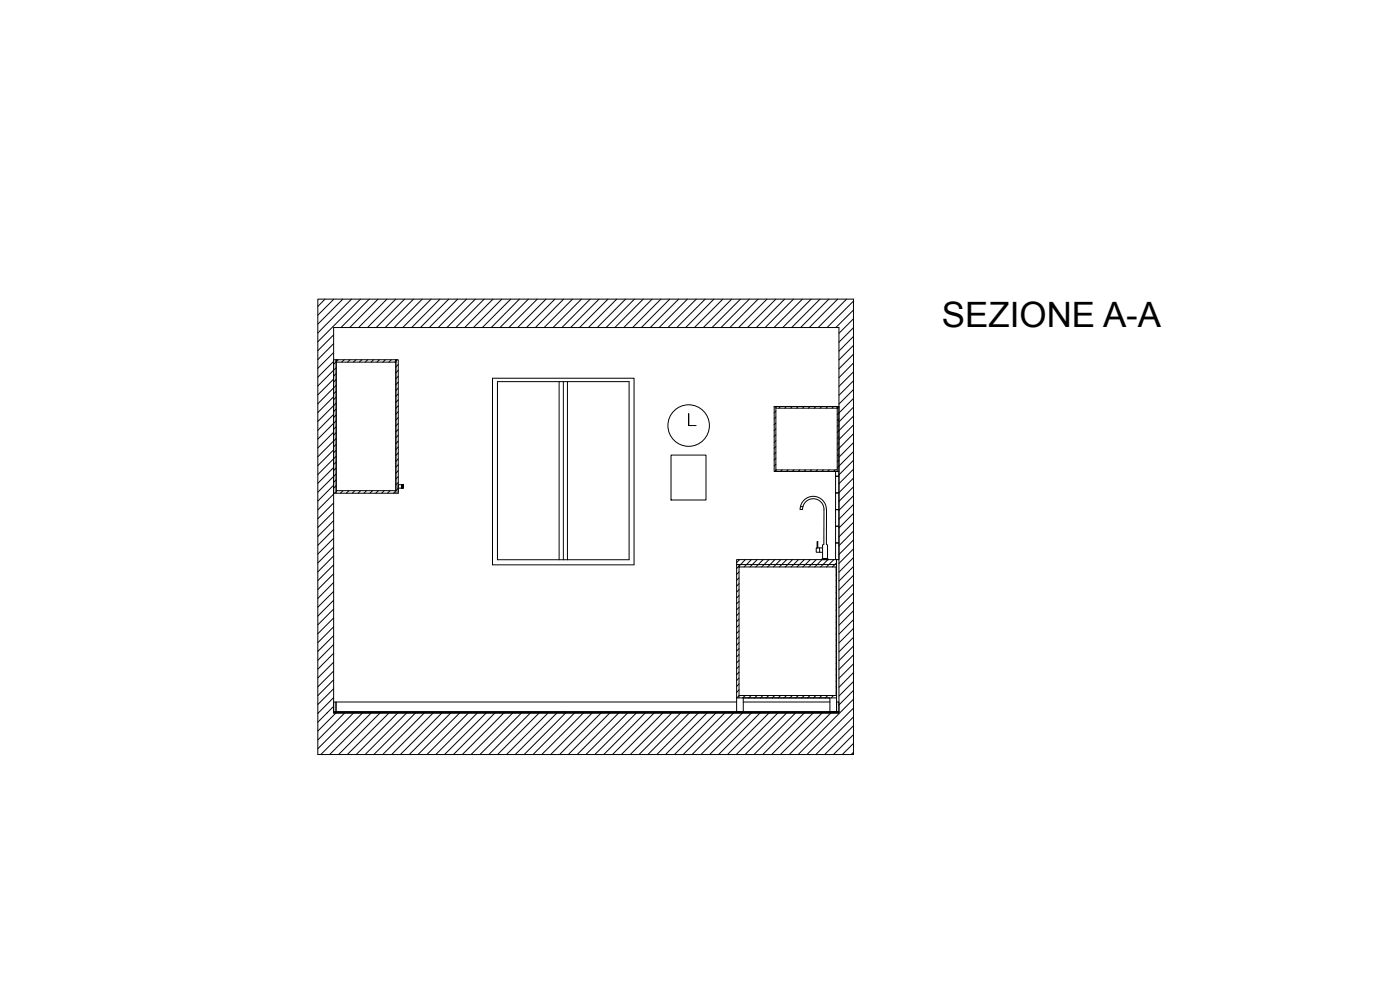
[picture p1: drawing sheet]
<svg xmlns="http://www.w3.org/2000/svg" width="420mm" height="297mm" viewBox="0 0 420 297" stroke-linecap="round" stroke-linejoin="round" font-family="sans-serif">
<defs><g id="words">
<text font-size="10.5" x="282.6" y="97.9">SEZIONE A-A</text>
</g></defs>
<g fill="none" stroke="#000" stroke-width=".3">
<path d="M95.3 89.7h160.7v136.4h-160.7zM97.5 89.7l-2.2 2.2M100.1 98.2h151.6v115.4h-151.6zM100.2 89.7l-4.9 4.8M102.8 89.7l-7.5 7.4M105.5 89.7l-10.2 10.1M108.1 89.7l-12.8 12.7M110.8 89.7l-8.5 8.5M113.4 89.7l-8.5 8.5M116.1 89.7l-8.5 8.5M118.7 89.7l-8.5 8.5M121.4 89.7l-8.5 8.5"/>
<path d="M124 89.7l-8.5 8.5M126.7 89.7l-8.5 8.5M129.3 89.7l-8.5 8.5M132 89.7l-8.5 8.5M134.6 89.7l-8.5 8.5M137.3 89.7l-8.5 8.5M140 89.7l-8.5 8.5M142.6 89.7l-8.5 8.5M145.3 89.7l-8.6 8.5M147.9 89.7l-8.5 8.5M150.5 89.7l-8.5 8.5M153.2 89.7l-8.5 8.5"/>
<path d="M155.8 89.7l-8.4 8.5M158.5 89.7l-8.5 8.5M161.2 89.7l-8.5 8.5M163.8 89.7l-8.5 8.5M166.5 89.7l-8.5 8.5M169.1 89.7l-8.5 8.5M171.8 89.7l-8.6 8.5M174.4 89.7l-8.5 8.5M177 89.7l-8.4 8.5M179.7 89.7l-8.5 8.5M182.4 89.7l-8.5 8.5M185 89.7l-8.5 8.5"/>
<path d="M187.7 89.7l-8.5 8.5M190.3 89.7l-8.5 8.5M193 89.7l-8.5 8.5M195.6 89.7l-8.5 8.5M198.3 89.7l-8.5 8.5M200.9 89.7l-8.5 8.5M203.6 89.7l-8.5 8.5M206.2 89.7l-8.5 8.5M208.9 89.7l-8.5 8.5M211.6 89.7l-8.6 8.5M214.2 89.7l-8.5 8.5M216.8 89.7l-8.5 8.5"/>
<path d="M219.5 89.7l-8.5 8.5M222.1 89.7l-8.5 8.5M224.8 89.7l-8.5 8.5M227.4 89.7l-8.4 8.5M230.1 89.7l-8.5 8.5M232.8 89.7l-8.5 8.5M235.4 89.7l-8.5 8.5M238.1 89.7l-8.6 8.5M240.7 89.7l-8.5 8.5M243.3 89.7l-8.5 8.5M246 89.7l-8.5 8.5M248.7 89.7l-8.5 8.5"/>
<path d="M251.3 89.7l-8.5 8.5M254 89.7l-8.5 8.5M256 95.5l-4.3 4.4M256 90.2l-7.9 8M256 92.9l-5.2 5.3M256 98.2l-4.3 4.4M100.1 107.8h19.4v40h-19.4zM100.1 100.4l-4.8 4.7M100.1 103l-4.8 4.8M100.1 105.7l-4.8 4.7M100.1 108.3l-4.8 4.8M100.1 113.6l-4.8 4.8"/>
<path d="M100.1 118.9l-4.8 4.7M100.8 108.5h18v38.6h-18zM100.8 108.5v-.7v40M100.8 110.2l-5.5 5.5M100.8 115.5l-5.5 5.5M100.8 112l-.7 .7M100.8 113.7l-.7 .8M100.8 117.3l-.7 .7M100.8 119l-.7 .8M101.5 107.8l-1.4 1.4M103.3 107.8l-.8 .7M105 107.8l-.7 .7"/>
<path d="M106.8 107.8l-.8 .7M108.6 107.8l-.8 .7M110.3 107.8l-.7 .7M112.1 107.8l-.8 .7M113.8 107.8l-.7 .7M115.6 107.8l-.7 .7M117.4 107.8l-.8 .7M118.8 108.5v-.7v40M119.1 107.8l-.7 .7M119.5 109.3l-.7 .7M119.5 111l-.7 .7M119.5 112.8l-.7 .7"/>
<path d="M119.5 114.5l-.7 .8M119.5 116.3l-.7 .7M119.5 118.1l-.7 .7M119.5 119.8l-.7 .8M147.8 113.4h42.4v55.9h-42.4zM149.2 114.4h39.5v53.4h-39.5zM167.7 114.4v53.4M169 114.4v53.4M170.2 114.4v53.4M256 100.8l-4.3 4.4M256 103.5l-4.3 4.4M256 106.2l-4.3 4.3"/>
<path d="M256 108.8l-4.3 4.4M256 111.5l-4.3 4.3M256 114.1l-4.3 4.4M256 116.7l-4.3 4.4M256 119.4l-4.8 4.9M100.1 124.2l-4.8 4.8M100.1 129.5l-4.8 4.8M100.1 134.8l-4.8 4.8M100.8 120.8l-5.5 5.5M100.8 126.1l-5.5 5.5M100.8 131.4l-5.5 5.5M100.8 136.7l-5.5 5.5"/>
<path d="M100.8 122.6l-.7 .7M100.8 124.4l-.7 .7M100.8 127.9l-.7 .7M100.8 129.7l-.7 .7M100.8 133.2l-.7 .7M100.8 134.9l-.7 .8M100.8 138.5l-.7 .7M119.5 123.4l-.7 .7M119.5 121.6l-.7 .8M119.5 125.1l-.7 .8M119.5 126.9l-.7 .8M119.5 128.7l-.7 .7"/>
<path d="M119.5 130.5l-.7 .7M119.5 132.2l-.7 .8M119.5 134l-.7 .7M119.5 135.8l-.7 .7M119.5 137.5l-.7 .7M119.5 139.3l-.7 .7M201.3 136.4h10.5v13.4h-10.5zM206.6 127.5v-3.5v3.5h2.2M232.3 121.8h19.4v19.5h-19.4zM232.4 121.8l-.1 .2M232.8 121.8v19h18.4v-19M232.8 121.8h18.4v.5h-18.4z"/>
<path d="M232.8 132.1l-.5 .5M232.8 137.4l-.5 .5M232.8 123.2l-.5 .5M232.8 125l-.5 .5M232.8 126.8l-.5 .4M232.8 128.5l-.5 .5M232.8 130.3l-.5 .5M232.8 133.8l-.5 .5M232.8 135.6l-.5 .5M232.8 139.1l-.5 .5M234.2 121.8l-.5 .5M235.9 121.8l-.5 .5"/>
<path d="M237.7 121.8l-.5 .5M239.5 121.8l-.5 .5M241.3 121.8l-.5 .5M243 121.8l-.5 .5M244.8 121.8l-.5 .5M246.6 121.8l-.5 .5M248.3 121.8l-.5 .5M250.1 121.8l-.5 .5M251.7 122l-.5 .5M251.7 125.5l-.5 .6M251.7 127.3l-.5 .5M251.7 130.8l-.5 .5"/>
<path d="M251.7 132.6l-.5 .5M251.7 136.1l-.5 .5M251.7 137.9l-.5 .5M256 122l-4.3 4.4M256 124.7l-4.8 4.9M256 127.4l-4.3 4.3M256 130l-4.8 4.9M256 132.7l-4.3 4.3M256 135.3l-4.8 4.9M256 138l-4.3 4.3M100.1 140.1l-4.8 4.8M100.1 145.4l-4.8 4.8"/>
<path d="M100.1 148.1l-4.8 4.7M100.1 150.7l-4.8 4.8M100.1 153.4l-4.8 4.7M100.1 156l-4.8 4.8M100.1 158.7l-4.8 4.7M100.8 142l-5.5 5.5M100.8 140.2l-.7 .8M100.8 143.8l-.7 .8M100.8 145.6l-.7 .7M101.1 147.1l-.7 .7M102.9 147.1l-.8 .7M104.7 147.1l-.8 .7"/>
<path d="M106.4 147.1l-.7 .7M108.2 147.1l-.7 .7M110 147.1l-.8 .7M111.7 147.1l-.7 .7M113.5 147.1l-.8 .7M115.2 147.1l-.7 .7M117 147.1l-.7 .7M119.5 146.3l-1.5 1.5M119.5 145.3h1.5v1h-1.5zM119.5 144.6l-.7 .7M119.5 141l-.7 .8M119.5 142.8l-.7 .8"/>
<path d="M119.5 145.3v2.5M120.5 145.3v1M120.6 145.3v1M120.7 145.3v1M120.8 146.3v-1v1M120.9 146.3v-1v1M121 145.3v1M232.8 140.8v.5M232.8 140.8l-.5 .5M234.6 140.8l-.5 .5M236.4 140.8l-.5 .5M238.2 140.8l-.5 .5"/>
<path d="M239.9 140.8l-.5 .5M240.1 151.8h.8M241.7 140.8l-.5 .5M243.5 140.8l-.5 .5M245.2 140.8l-.5 .5M247 140.8l-.5 .5M248.8 140.8l-.5 .5M250.5 140.8l-.5 .5M250.7 157.7h1v5h-1zM250.7 152.7h1v5h-1zM250.7 147.7h1v5h-1zM250.7 142.7h1v5h-1z"/>
<path d="M250.7 141.3v1.4h1v-1.4M251.2 140.8v.5M256 140.6l-4.3 4.4M256 143.3l-4.3 4.3M256 145.9l-4.3 4.4M256 148.6l-4.3 4.3M256 151.2l-4.3 4.4M256 153.9l-4.3 4.3M256 156.5l-4.3 4.4M256 159.2l-4.3 4.4M100.1 161.3l-4.8 4.8M100.1 164l-4.8 4.7"/>
<path d="M100.1 166.6l-4.8 4.8M100.1 169.3l-4.8 4.7M100.1 171.9l-4.8 4.8M100.1 174.6l-4.8 4.8M100.1 177.2l-4.8 4.8M100.1 179.9l-4.8 4.7M221 169.2h30v40h-30zM221 169.2v-1.5h30v1.5M221.7 169.9h29.1v38.5h-29.1zM221.7 171.4l-.7 .8M221.7 173.2l-.7 .7M221.7 174.9l-.7 .8"/>
<path d="M221.7 176.7l-.7 .8M221.7 178.5l-.7 .7M221.7 169.2v.7M221.9 167.7l-.9 .9M223.6 167.7l-2.6 2.7M225.4 167.7l-2.2 2.2M227.2 167.7l-2.2 2.2M228.9 167.7l-2.2 2.2M230.7 167.7l-2.2 2.2M232.5 167.7l-2.2 2.2M234.2 167.7l-2.2 2.2M236 167.7l-2.2 2.2"/>
<path d="M237.8 167.7l-2.2 2.2M239.5 167.7l-2.2 2.2M241.3 167.7l-2.2 2.2M243.1 167.7l-2.3 2.2M244.9 167.7l-2.3 2.2M245.1 162.3h.2v1.9h-.2zM245.9 164.2v1.3M246.4 167.7l.4-.3h1.5l.3 .3zM246.6 167.7l-2.2 2.2M246.8 167.4v-4l.4-.3v-10.4a3.2 3.2 0 0 0-3.2-3.2 3.2 3.2 0 0 0-3.2 3.2h-.8a3.9 3.9 0 0 1 4-4 3.9 3.9 0 0 1 3.9 4v10.4l.4 .3v4M246.8 164.2h-1.9v1.3h1.9M248.4 167.7l-2.2 2.2"/>
<path d="M250.2 167.7l-2.3 2.2M250.7 162.7h1v5h-1zM251 172.2l-.2 .1M251 168.6l-1.3 1.3M251 170.4l-.2 .2M251 174l-.2 .1M251 175.7l-.2 .2M251 177.5l-.2 .2M251 179.3l-.2 .1M256 161.8l-4.3 4.4M256 164.5l-4.3 4.4M256 167.1l-4.3 4.4"/>
<path d="M256 169.8l-4.3 4.3M256 172.4l-4.3 4.4M256 175.1l-4.3 4.3M256 177.7l-4.3 4.4M100.1 182.5l-4.8 4.8M100.1 185.2l-4.8 4.7M100.1 187.9l-4.8 4.7M100.1 190.5l-4.8 4.7M100.1 193.2l-4.8 4.7M100.1 195.8l-4.8 4.8M100.1 198.4l-4.8 4.8M221.7 180.2l-.7 .8"/>
<path d="M221.7 196.2l-.7 .7M221.7 182l-.7 .7M221.7 183.8l-.7 .7M221.7 185.5l-.7 .8M221.7 187.3l-.7 .7M221.7 189.1l-.7 .7M221.7 190.8l-.7 .8M221.7 192.6l-.7 .8M221.7 194.4l-.7 .7M221.7 197.9l-.7 .8M221.7 199.7l-.7 .7M251 188.1l-.2 .1"/>
<path d="M251 181l-.2 .2M251 182.8l-.2 .2M251 184.6l-.2 .1M251 186.3l-.2 .2M251 189.9l-.2 .1M251 191.6l-.2 .2M251 193.4l-.2 .2M251 195.2l-.2 .1M251 196.9l-.2 .2M251 198.7l-.2 .2M256 180.4l-4.3 4.4M256 183l-4.3 4.4"/>
<path d="M256 185.7l-4.3 4.4M256 188.3l-4.3 4.4M256 191l-4.3 4.4M256 193.6l-4.3 4.4M256 196.3l-4.3 4.3M256 199l-4.3 4.3M100.1 210.4h.7v2.9h-.7zM100.1 213.3h69v.3h-69zM100.1 201.1l-4.8 4.8M100.1 203.7l-4.8 4.8M100.1 206.4l-4.8 4.7M100.1 209.1l-4.8 4.7"/>
<path d="M100.1 211.7l-4.8 4.7M100.8 213.6l-5.5 5.5M103.4 213.6l-8.1 8.2M106.1 213.6l-10.8 10.8M108.8 213.6l-12.6 12.5M111.4 213.6l-12.5 12.5M114.1 213.6l-12.5 12.5M116.7 213.6l-12.5 12.5M119.3 213.6l-12.4 12.5M122 213.6l-12.5 12.5M124.7 213.6l-12.5 12.5M127.3 213.6l-12.5 12.5"/>
<path d="M130 213.6l-12.5 12.5M132.6 213.6l-12.5 12.5M135.3 213.6l-12.5 12.5M137.9 213.6l-12.5 12.5M140.6 213.6l-12.5 12.5M143.2 213.6l-12.5 12.5M145.9 213.6l-12.5 12.5M148.5 213.6l-12.5 12.5M151.2 213.6l-12.5 12.5M153.9 213.6l-12.6 12.5M156.5 213.6l-12.5 12.5M159.1 213.6l-12.4 12.5"/>
<path d="M161.8 213.6l-12.5 12.5M164.4 213.6l-12.5 12.5M167.1 213.6l-12.5 12.5M169.1 213.3h69v.3h-69zM169.7 213.6l-12.5 12.5M172.4 213.6l-12.5 12.5M175.1 213.6l-12.6 12.5M177.7 213.6l-12.5 12.5M180.4 213.6l-12.5 12.5M183 213.6l-12.5 12.5M185.6 213.6l-12.4 12.5M188.3 213.6l-12.5 12.5"/>
<path d="M190.9 213.6l-12.5 12.5M193.6 213.6l-12.5 12.5M196.3 213.6l-12.6 12.5M198.9 213.6l-12.5 12.5M201.6 213.6l-12.5 12.5M204.2 213.6l-12.5 12.5M206.9 213.6l-12.5 12.5M209.5 213.6l-12.5 12.5M212.1 213.6l-12.4 12.5M214.8 213.6l-12.5 12.5M217.5 213.6l-12.6 12.5M220.1 213.6l-12.5 12.5"/>
<path d="M221 209.2v4.1h2v-4.1h26v4.1h2M221 210.4h-120.2v2.9h150.2v-2.9M221.7 201.5l-.7 .7M221.7 203.2l-.7 .8M221.7 205l-.7 .7M221.7 206.7l-.7 .8M221.7 208.4v.8M221.8 208.4l-.7 .8M222.8 213.6l-12.5 12.5M223 210.4h26M223.6 208.4l-.8 .8M225.4 208.4l-.8 .8"/>
<path d="M225.4 213.6l-12.5 12.5M227.1 208.4l-.7 .8M228.1 213.6l-12.5 12.5M228.9 208.4l-.8 .8M230.6 208.4l-.7 .8M230.7 213.6l-12.5 12.5M232.4 208.4l-.7 .8M233.4 213.6l-12.5 12.5M234.2 208.4l-.8 .8M235.9 208.4l-.7 .8M236 213.6l-12.5 12.5M237.7 208.4l-.7 .8"/>
<path d="M238.7 213.6l-12.5 12.5M239.5 208.4l-.8 .8M241.3 208.4l-.8 .8M241.3 213.6l-12.5 12.5M243 208.4l-.7 .8M244 213.6l-12.5 12.5M244.8 208.4l-.8 .8M246.6 208.4l-.8 .8M246.6 213.6l-12.5 12.5M248.3 208.4l-.7 .8M249.3 213.6l-12.5 12.5M250.1 208.4l-.7 .8"/>
<path d="M251 210.4h.7v2.9h-.7zM251 200.5l-.2 .1M251 202.3l-.2 .1M251 204l-.2 .2M251 205.8l-.2 .1M251 207.5l-.2 .2M251 209.2v4M251.7 213.3h-13.6v.3h13.6h-151.6M256 209.5l-16.6 16.6M256 212.2l-13.9 13.9M256 201.6l-4.3 4.4M256 204.2l-4.3 4.4"/>
<path d="M256 206.9l-4.3 4.4M256 214.9l-11.3 11.2M256 217.5l-8.6 8.6M256 220.2l-6 5.9M256 222.8l-3.3 3.3M256 225.5l-.6 .6"/>
<circle cx="206.6" cy="127.5" r="6.2"/>
</g>
<use href="#words"/>
</svg>
